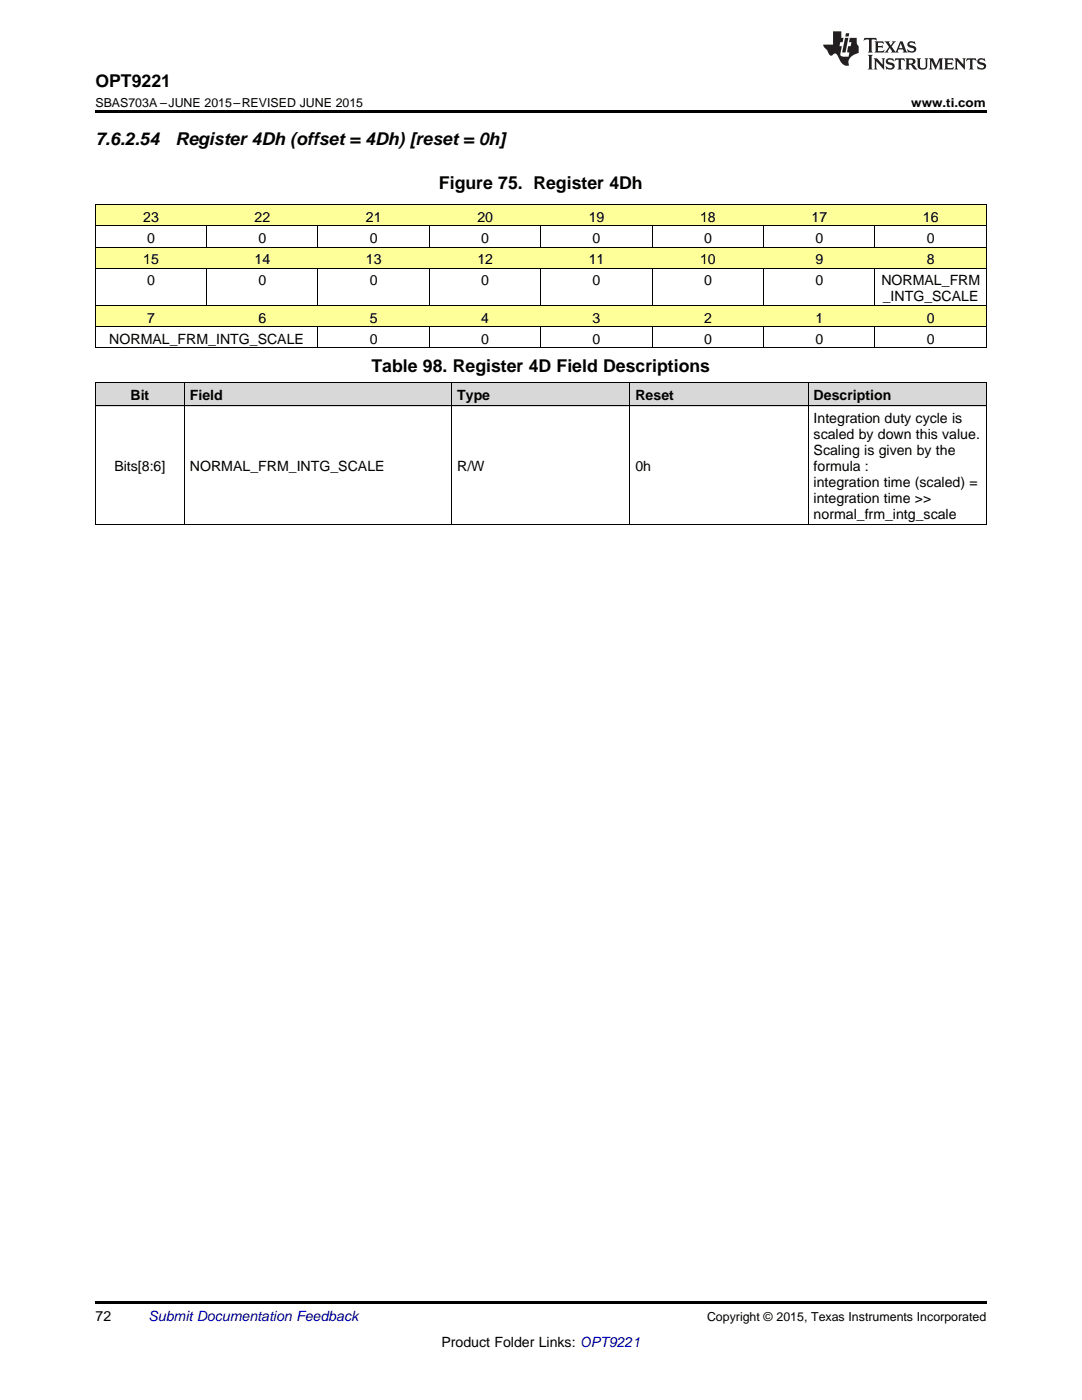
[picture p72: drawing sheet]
<svg xmlns="http://www.w3.org/2000/svg" width="216mm" height="279mm" viewBox="0 0 216 279" stroke-linecap="round" stroke-linejoin="round" font-family="sans-serif">
<defs><g id="words">
<g font-size="3.5">
<text x="19" y="17.3">OPT9221</text>
<text x="19" y="28.9">7.6.2.54</text>
<text x="35" y="28.9">Register 4Dh (offset = 4Dh) [reset = 0h]</text>
<text x="87.6" y="37.7">Figure 75. Register 4Dh</text>
<text x="74.1" y="74.3">Table 98. Register 4D Field Descriptions</text>
</g>
<g font-size="2.8">
<text x="28.6" y="44.3">23</text>
<text x="50.8" y="44.3">22</text>
<text x="73" y="44.3">21</text>
<text x="95.2" y="44.3">20</text>
<text x="117.5" y="44.3">19</text>
<text x="139.7" y="44.3">18</text>
<text x="161.9" y="44.3">17</text>
<text x="184.1" y="44.3">16</text>
<text x="28.6" y="52.7">15</text>
<text x="29.4" y="48.5">0</text>
<text x="50.8" y="52.7">14</text>
<text x="51.6" y="48.5">0</text>
<text x="73" y="52.7">13</text>
<text x="73.8" y="48.5">0</text>
<text x="95.2" y="52.7">12</text>
<text x="96" y="48.5">0</text>
<text x="117.5" y="52.7">11</text>
<text x="118.3" y="48.5">0</text>
<text x="139.7" y="52.7">10</text>
<text x="140.5" y="48.5">0</text>
<text x="162.7" y="48.5">0</text>
<text x="162.7" y="52.7">9</text>
<text x="184.9" y="48.5">0</text>
<text x="184.9" y="52.7">8</text>
<text x="29.4" y="57">0</text>
<text x="51.6" y="57">0</text>
<text x="73.8" y="57">0</text>
<text x="96" y="57">0</text>
<text x="118.3" y="57">0</text>
<text x="140.5" y="57">0</text>
<text x="162.7" y="57">0</text>
<text x="175.9" y="57">NORMAL_FRM</text>
<text x="29.4" y="64.4">7</text>
<text x="51.6" y="64.4">6</text>
<text x="73.8" y="64.4">5</text>
<text x="96" y="64.4">4</text>
<text x="118.3" y="64.4">3</text>
<text x="140.5" y="64.4">2</text>
<text x="162.7" y="64.4">1</text>
<text x="176.1" y="60.1">_INTG_SCALE</text>
<text x="184.9" y="64.4">0</text>
<text x="21.8" y="68.6">NORMAL_FRM_INTG_SCALE</text>
<text x="73.8" y="68.6">0</text>
<text x="96" y="68.6">0</text>
<text x="118.3" y="68.6">0</text>
<text x="140.5" y="68.6">0</text>
<text x="162.7" y="68.6">0</text>
<text x="184.9" y="68.6">0</text>
<text x="26" y="79.8">Bit</text>
<text x="37.9" y="79.8">Field</text>
<text x="91.2" y="79.8">Type</text>
<text x="126.8" y="79.8">Reset</text>
<text x="162.3" y="79.8">Description</text>
<text x="162.3" y="84.5">Integration duty cycle is</text>
<text x="162.3" y="87.6">scaled by down this value.</text>
<text x="22.8" y="94">Bits[8:6]</text>
<text x="37.9" y="94">NORMAL_FRM_INTG_SCALE</text>
<text x="91.2" y="94">R/W</text>
<text x="126.8" y="94">0h</text>
<text x="162.3" y="90.8">Scaling is given by the</text>
<text x="162.3" y="94">formula :</text>
<text x="162.3" y="97.2">integration time (scaled) =</text>
<text x="162.3" y="100.3">integration time &gt;&gt;</text>
<text x="162.3" y="103.5">normal_frm_intg_scale</text>
<text x="19" y="263.6">72</text>
<text x="88.1" y="268.9">Product Folder Links: OPT9221</text>
</g>
<text font-size="2.8" fill="#0000c8" x="29.6" y="263.6">Submit Documentation Feedback</text>
<g font-size="2.5">
<text x="19" y="21.4">SBAS703A –JUNE 2015–REVISED JUNE 2015</text>
<text x="181.8" y="21.4">www.ti.com</text>
<text x="141.1" y="263.6">Copyright © 2015, Texas Instruments Incorporated</text>
</g>
</g></defs>
<g fill="#d8d8d8">
<path d="M19 76.4h17.8v4.7h-17.8z"/>
<path d="M36.8 76.4h53.4v4.7h-53.4z"/>
<path d="M90.2 76.4h35.5v4.7h-35.5z"/>
<path d="M125.7 76.4h35.6v4.7h-35.6z"/>
<path d="M161.3 76.4h35.5v4.7h-35.5z"/>
</g>
<g fill="#ff9">
<path d="M19 61h22.3v4.2h-22.3z"/>
<path d="M41.3 61h22.2v4.2h-22.2z"/>
<path d="M63.5 61h22.2v4.2h-22.2z"/>
<path d="M85.7 61h22.2v4.2h-22.2z"/>
<path d="M107.9 61h22.3v4.2h-22.3z"/>
<path d="M130.2 61h22.2v4.2h-22.2z"/>
<path d="M152.4 61h22.2v4.2h-22.2z"/>
<path d="M174.6 61h22.2v4.2h-22.2z"/>
<path d="M19 49.4h22.3v4.2h-22.3z"/>
<path d="M41.3 49.4h22.2v4.2h-22.2z"/>
<path d="M63.5 49.4h22.2v4.2h-22.2z"/>
<path d="M85.7 49.4h22.2v4.2h-22.2z"/>
<path d="M107.9 49.4h22.3v4.2h-22.3z"/>
<path d="M130.2 49.4h22.2v4.2h-22.2z"/>
<path d="M152.4 49.4h22.2v4.2h-22.2z"/>
<path d="M174.6 49.4h22.2v4.2h-22.2z"/>
<path d="M19 40.9h22.3v4.2h-22.3z"/>
<path d="M41.3 40.9h22.2v4.2h-22.2z"/>
<path d="M63.5 40.9h22.2v4.2h-22.2z"/>
<path d="M85.7 40.9h22.2v4.2h-22.2z"/>
<path d="M107.9 40.9h22.3v4.2h-22.3z"/>
<path d="M130.2 40.9h22.2v4.2h-22.2z"/>
<path d="M152.4 40.9h22.2v4.2h-22.2z"/>
<path d="M174.6 40.9h22.2v4.2h-22.2z"/>
</g>
<path d="M19 22h177.8v.5h-177.8zM19 104.7l.2 .1zM90.1 104.7l.1 .1zM125.6 104.7l.1 .1zM161.2 104.7l.1 .1zM196.7 104.7l.1 .1zM19 259.7h177.8v.5h-177.8z" fill="#000"/>
<g fill="none" stroke="#000" stroke-width=".2">
<path d="M19 53.5h177.8M19 49.3h177.8M19 45.1h177.8M19 40.8h177.8M19.1 40.9v28.6M41.2 45.1v4.3M41.2 53.6v7.4M63.4 45.1v4.3M63.4 53.6v7.4M85.7 45.1v4.3M85.7 53.6v7.4M107.9 45.1v4.3"/>
<path d="M107.9 53.6v7.4M130.1 45.1v4.3M130.1 53.6v7.4M152.3 45.1v4.3M152.3 53.6v7.4M174.6 45.1v4.3M174.6 53.6v7.4M196.8 40.9v28.6M19 76.4h177.8M19 69.4h177.8M19 65.2h177.8M19 60.9h177.8"/>
<path d="M19.1 76.4v28.4M36.8 76.4v28.4M63.4 65.2v4.3M85.7 65.2v4.3M90.1 76.4v28.4M107.9 65.2v4.3M125.7 76.4v28.4M130.1 65.2v4.3M152.3 65.2v4.3M161.2 76.4v28.4M174.6 65.2v4.3M196.8 76.4v28.4"/>
<path d="M19 81h177.8M19 104.7h177.8"/>
</g>
<g fill="#231f20">
<path d="M172.5 7.6l-.1 .5 .4-.2h.6v.1v2.1l-.2 .4h.9l-.2-.4v-2.1l.1-.1h.5l.5 .2-.2-.5zM174.5 8.3l.2 .3v1.5l-.2 .4h1.8l.2-.6a1.04 1.04 0 0 1-1.3 .2v-.7h.6l.3 .2v-.6l-.3 .2h-.6v-.6l.8-.1 .4 .3-.2-.5zM176.5 8.3l.9 1.1-.9 1.1h.8l-.2-.2 .4-.7 .5 .7-.2 .2h1.5l-.2-.2 .2-.4h.9l.1 .4-.2 .2h1l-.3-.3-.7-1.9h-.5l-.9 2-.8-1 .9-1h-.8l.1 .3-.4 .5-.3-.6 .1-.2zM179.7 8.6l.4 1h-.7zM181.3 8.4a.63 .63 0 0 0-.2 .7 .63 .63 0 0 0 .6 .4l.6 .2 .1 .2a.75 .75 0 0 1-.7 .4 .75 .75 0 0 1-.6-.5l.1 .7 .1-.1a1.11 1.11 0 0 0 1.5-.6 1.13 1.13 0 0 0-1.2-.8l-.1-.4a1.04 1.04 0 0 1 1.2 .2l-.2-.5-.2 .1-.4-.2zM173.2 10.9l.2 .4v2.2l-.2 .4h1l-.3-.4v-2.2l.3-.4zM174.3 11.6l.3 .4v1.5l-.3 .4h.8l-.2-.4v-1.3l1.5 1.7v-1.9l.2-.4h-.7l.2 .4v.9l-1.1-1.3zM177 11.8a.62 .62 0 0 0-.2 .7 .62 .62 0 0 0 .6 .4l.6 .1 .1 .3a.76 .76 0 0 1-.7 .3 .76 .76 0 0 1-.7-.4l.2 .7 .1-.1a1.11 1.11 0 0 0 1.5-.6 1.13 1.13 0 0 0-1.2-.8l-.1-.4a1.04 1.04 0 0 1 1.2 .2l-.2-.6-.2 .1-.5-.1zM178.7 11.6l-.2 .6a.61 .61 0 0 1 .8-.3v1.6l-.2 .4h.9l-.2-.4v-1.6a.63 .63 0 0 1 .7 .3l-.1-.6zM180.6 11.6l.3 .4v1.5l-.3 .4h1l-.2-.2-.1-.8 .6 .2a.76 .76 0 0 0 1.2 .7l-1-1a.58 .58 0 0 0 .6-.5 .58 .58 0 0 0-.5-.6zM181.4 11.9h.1a.45 .45 0 0 1 .5 .1 .45 .45 0 0 1 .1 .5l-.8 .2zM182.9 11.6l.2 .2a2.17 2.17 0 0 0 .3 1.9 .99 .99 0 0 0 1.6-.6v-1.1l.2-.4h-.7l.2 .2a1.92 1.92 0 0 1-.2 1.8 .6 .6 0 0 1-.9-.5v-1.1l.2-.4zM185.4 11.6l.2 .4v1.5l-.2 .4h.7l-.2-.4v-1.4l.8 1.8 .8-1.8v1.4l-.2 .4h.9l-.2-.4v-1.5l.2-.4h-.8l-.6 1.5-.6-1.5zM188.4 11.6l.2 .4v1.5l-.2 .4h1.8l.1-.6a1.04 1.04 0 0 1-1.2 .1v-.6h.5l.4 .2v-.6l-.4 .2h-.5v-.7h.8l.3 .3-.1-.6zM190.5 11.6l.2 .4v1.5l-.2 .4h.7l-.2-.4v-1.3l1.5 1.7v-1.9l.2-.4h-.7l.2 .4v.9l-1.1-1.3zM192.9 11.6l-.1 .6a.61 .61 0 0 1 .7-.3l.1 1.6-.3 .4h1l-.3-.4 .1-1.6a.63 .63 0 0 1 .7 .3l-.1-.6zM195.2 11.8a.62 .62 0 0 0-.2 .7 .62 .62 0 0 0 .6 .4l.6 .1 .1 .3a.76 .76 0 0 1-.7 .3 .76 .76 0 0 1-.6-.4l.1 .7 .1-.1a1.11 1.11 0 0 0 1.6-.6 1.13 1.13 0 0 0-1.3-.8l-.1-.4a1.04 1.04 0 0 1 1.2 .2l-.1-.6-.2 .1-.5-.1z"/>
<path d="M166.2 6.3v2.6h-1.9v.4l.8 .9a.91 .91 0 0 0 1 .8 .56 .56 0 0 1 .5-.3 .56 .56 0 0 1 .5 .3l.4 .8a1.53 1.53 0 0 0 1.9 1.2 1.54 1.54 0 0 1 1-2.1l.9-.3v-1.4a1.52 1.52 0 0 1-.4-1.6h-1.3l-.2 .8h.5l-.2 .8h-.5l-.1 1v.2l.4 .1-.2 .8a1.93 1.93 0 0 1-1.6-.3l.3-1.8h-.5l.2-.8h.4l.2-.8h-.4v-1.3zM168.6 7.6l-.6 2.9h.7l.6-2.9zM168.8 6.6l-.1 .7h.6l.2-.7z"/>
</g>
<use href="#words"/>
</svg>
